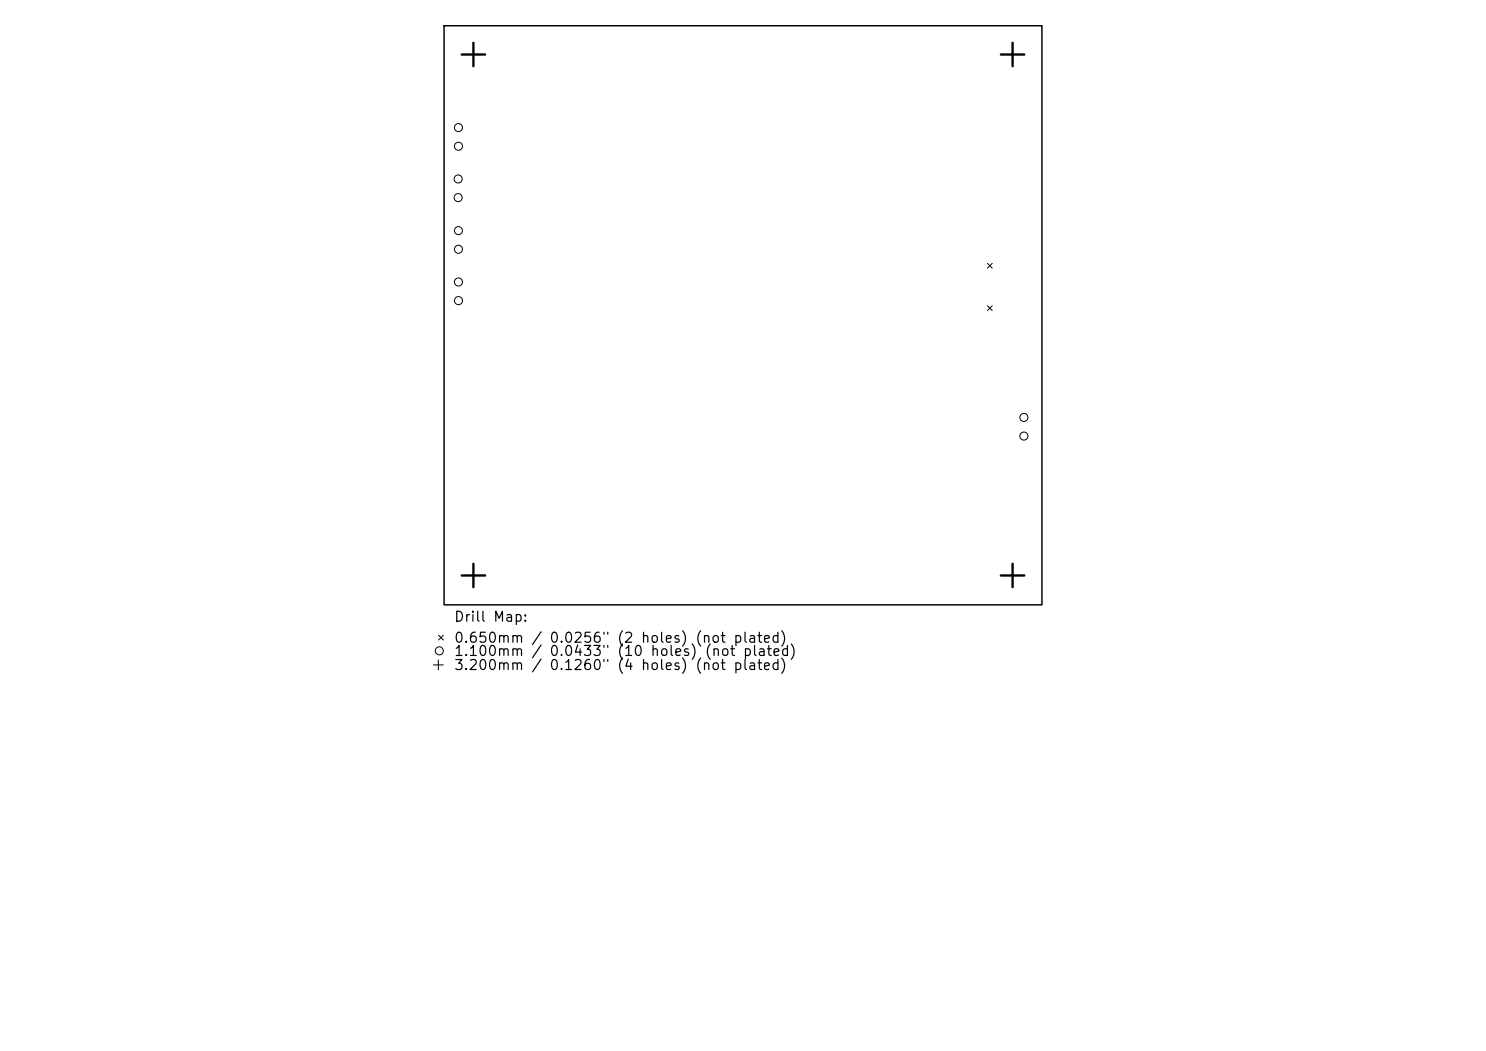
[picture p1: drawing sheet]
<svg xmlns="http://www.w3.org/2000/svg" width="297mm" height="210mm" viewBox="0 0 297 210" stroke-linecap="round" stroke-linejoin="round" font-family="sans-serif">
<defs><g id="words">
<g font-size="2">
<text x="90.6" y="124.7">Drill Map:</text>
<text x="90.6" y="128.9">0.650mm / 0.0256&quot; (2 holes) (not plated)</text>
<text x="90.6" y="131.6">1.100mm / 0.0433&quot; (10 holes) (not plated)</text>
<text x="90.6" y="134.4">3.200mm / 0.1260&quot; (4 holes) (not plated)</text>
</g>
</g></defs>
<path d="M88.8 5.1h119.4v115.8h-119.4z" fill="none" stroke="#000" stroke-width=".29"/>
<g fill="none" stroke="#000" stroke-width=".2">
<path d="M197.4 52.6l.9 1M198.3 52.6l-.9 1M197.4 61.1l.9 1M198.3 61.1l-.9 1M86.6 132.9h2M87.6 131.9v2M87.7 126.9l.9 1M88.6 126.9l-.9 1"/>
<circle cx="91.6" cy="35.8" r=".81"/>
<circle cx="91.6" cy="39.5" r=".81"/>
<circle cx="91.6" cy="29.2" r=".81"/>
<circle cx="91.6" cy="25.5" r=".81"/>
<circle cx="91.6" cy="56.3" r=".81"/>
<circle cx="91.6" cy="49.8" r=".81"/>
<circle cx="91.6" cy="46.1" r=".81"/>
<circle cx="91.6" cy="60.1" r=".81"/>
<circle cx="204.6" cy="83.4" r=".81"/>
<circle cx="204.6" cy="87.1" r=".81"/>
<circle cx="87.8" cy="130" r=".81"/>
</g>
<path d="M92.3 10.9h4.7M94.6 8.5v4.7M200 10.9h4.7M202.4 8.5v4.7M92.3 115h4.7M94.6 112.6v4.7M200 115h4.7M202.4 112.6v4.7" fill="none" stroke="#000" stroke-width=".47"/>
<use href="#words"/>
</svg>
